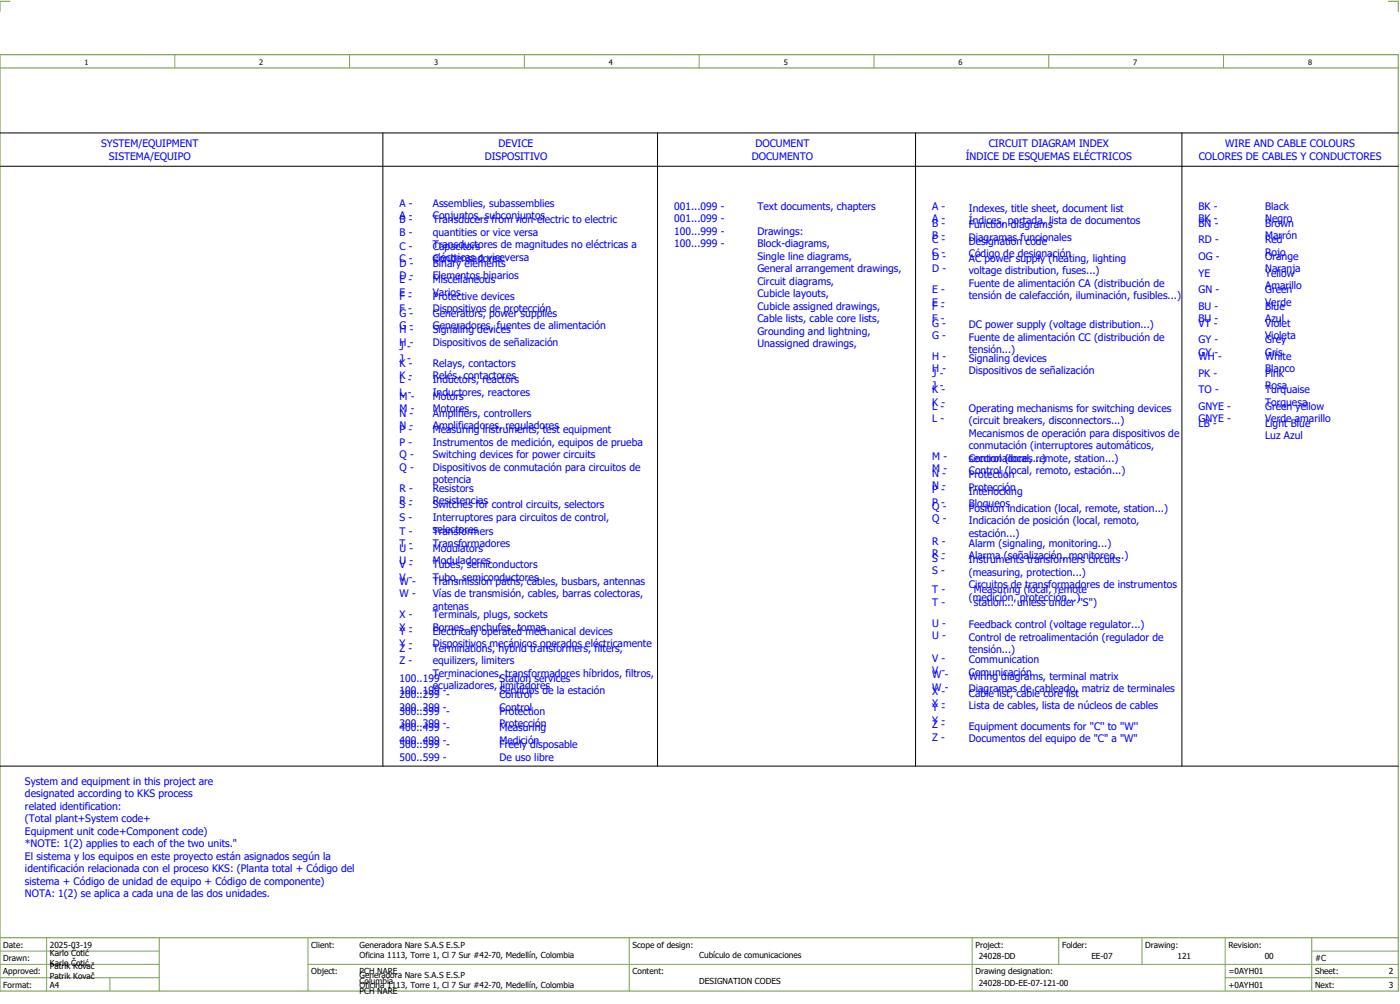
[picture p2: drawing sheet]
<svg xmlns="http://www.w3.org/2000/svg" width="421mm" height="301mm" viewBox="0 0 421 301" stroke-linecap="round" stroke-linejoin="round" font-family="sans-serif">
<defs><g id="words">
<g font-size="3.1" fill="#00f">
<text x="30.4" y="44.3">SYSTEM/EQUIPMENT</text>
<text x="149.8" y="44.3">DEVICE</text>
<text x="226.9" y="44.3">DOCUMENT</text>
<text x="297" y="44.3">CIRCUIT DIAGRAM INDEX</text>
<text x="368" y="44.3">WIRE AND CABLE COLOURS</text>
<text x="32.7" y="48">SISTEMA/EQUIPO</text>
<text x="145.6" y="48">DISPOSITIVO</text>
<text x="225.8" y="48">DOCUMENTO</text>
<text x="290.1" y="48">ÍNDICE DE ESQUEMAS ELÉCTRICOS</text>
<text x="360.1" y="48">COLORES DE CABLES Y CONDUCTORES</text>
<text x="120" y="62">A -</text>
<text x="120" y="65.8">A -</text>
<text x="130" y="62">Assemblies, subassemblies</text>
<text x="130" y="65.8">Conjuntos, subconjuntos</text>
<text x="202.5" y="63">001...099 -</text>
<text x="227.5" y="63">Text documents, chapters</text>
<text x="280" y="63">A -</text>
<text x="291" y="63.5">Indexes, title sheet, document list</text>
<text x="360" y="63">BK -</text>
<text x="380" y="63">Black</text>
<text x="120" y="67">B -</text>
<text x="120" y="70.8">B -</text>
<text x="130" y="67">Transducers from non-electric to electric</text>
<text x="130" y="70.8">quantities or vice versa</text>
<text x="202.5" y="66.8">001...099 -</text>
<text x="202.5" y="70.5">100...999 -</text>
<text x="227.5" y="70.5">Drawings:</text>
<text x="280" y="66.8">A -</text>
<text x="280" y="68">B -</text>
<text x="280" y="71.8">B -</text>
<text x="291" y="67.3">Índices, portada, lista de documentos</text>
<text x="291" y="68.5">Function diagrams</text>
<text x="360" y="66.8">BK -</text>
<text x="360" y="68">BN -</text>
<text x="380" y="66.8">Negro</text>
<text x="380" y="68">Brown</text>
<text x="380" y="71.8">Marrón</text>
<text x="120" y="75">C -</text>
<text x="130" y="74.5">Transductores de magnitudes no eléctricas a</text>
<text x="130" y="75">Capacitors</text>
<text x="202.5" y="74.3">100...999 -</text>
<text x="227.5" y="74.3">Block-diagrams,</text>
<text x="280" y="73">C -</text>
<text x="280" y="76.8">C -</text>
<text x="291" y="72.3">Diagramas funcionales</text>
<text x="291" y="73.5">Designation code</text>
<text x="291" y="77.3">Código de designación</text>
<text x="360" y="73">RD -</text>
<text x="380" y="73">Red</text>
<text x="380" y="76.8">Rojo</text>
<text x="120" y="78.8">C -</text>
<text x="120" y="80">D -</text>
<text x="120" y="83.8">D -</text>
<text x="130" y="78.3">eléctricas o viceversa</text>
<text x="130" y="78.8">Condensadores</text>
<text x="130" y="80">Binary elements</text>
<text x="130" y="83.8">Elementos binarios</text>
<text x="227.5" y="78">Single line diagrams,</text>
<text x="227.5" y="81.8">General arrangement drawings,</text>
<text x="280" y="78">D -</text>
<text x="280" y="81.8">D -</text>
<text x="291" y="78.5">AC power supply (heating, lighting</text>
<text x="291" y="82.3">voltage distribution, fuses...)</text>
<text x="360" y="78">OG -</text>
<text x="360" y="83">YE</text>
<text x="380" y="78">Orange</text>
<text x="380" y="81.8">Naranja</text>
<text x="380" y="83">Yellow</text>
<text x="120" y="85">E -</text>
<text x="120" y="88.8">E -</text>
<text x="130" y="85">Miscellaneous</text>
<text x="130" y="88.8">Varios</text>
<text x="227.5" y="85.5">Circuit diagrams,</text>
<text x="227.5" y="89.3">Cubicle layouts,</text>
<text x="280" y="88">E -</text>
<text x="291" y="86">Fuente de alimentación CA (distribución de</text>
<text x="291" y="89.8">tensión de calefacción, iluminación, fusibles...)</text>
<text x="360" y="88">GN -</text>
<text x="380" y="86.8">Amarillo</text>
<text x="380" y="88">Green</text>
<text x="120" y="90">F -</text>
<text x="120" y="93.8">F -</text>
<text x="120" y="95">G -</text>
<text x="130" y="90">Protective devices</text>
<text x="130" y="93.8">Dispositivos de protección</text>
<text x="130" y="95">Generators, power supplies</text>
<text x="227.5" y="93">Cubicle assigned drawings,</text>
<text x="280" y="91.8">E -</text>
<text x="280" y="93">F -</text>
<text x="360" y="93">BU -</text>
<text x="380" y="91.8">Verde</text>
<text x="380" y="93">Blue</text>
<text x="120" y="98.8">G -</text>
<text x="120" y="100">H -</text>
<text x="130" y="98.8">Generadores, fuentes de alimentación</text>
<text x="130" y="100">Signaling devices</text>
<text x="227.5" y="96.8">Cable lists, cable core lists,</text>
<text x="227.5" y="100.5">Grounding and lightning,</text>
<text x="280" y="96.8">F -</text>
<text x="280" y="98">G -</text>
<text x="280" y="101.8">G -</text>
<text x="291" y="98.5">DC power supply (voltage distribution...)</text>
<text x="360" y="96.8">BU -</text>
<text x="360" y="98">VT -</text>
<text x="380" y="96.8">Azul</text>
<text x="380" y="98">Violet</text>
<text x="380" y="101.8">Violeta</text>
<text x="120" y="103.8">H -</text>
<text x="120" y="105">J -</text>
<text x="130" y="103.8">Dispositivos de señalización</text>
<text x="227.5" y="104.3">Unassigned drawings,</text>
<text x="291" y="102.3">Fuente de alimentación CC (distribución de</text>
<text x="291" y="106">tensión...)</text>
<text x="360" y="103">GY -</text>
<text x="360" y="106.8">GY -</text>
<text x="380" y="103">Grey</text>
<text x="380" y="106.8">Gris</text>
<text x="120" y="108.8">J -</text>
<text x="120" y="110">K -</text>
<text x="120" y="113.8">K -</text>
<text x="130" y="110">Relays, contactors</text>
<text x="130" y="113.8">Relés, contactores</text>
<text x="280" y="108">H -</text>
<text x="280" y="111.8">H -</text>
<text x="280" y="113">J -</text>
<text x="291" y="108.5">Signaling devices</text>
<text x="291" y="112.3">Dispositivos de señalización</text>
<text x="360" y="108">WH -</text>
<text x="360" y="113">PK -</text>
<text x="380" y="108">White</text>
<text x="380" y="111.8">Blanco</text>
<text x="380" y="113">Pink</text>
<text x="120" y="115">L -</text>
<text x="120" y="118.8">L -</text>
<text x="130" y="115">Inductors, reactors</text>
<text x="130" y="118.8">Inductores, reactores</text>
<text x="280" y="116.8">J -</text>
<text x="280" y="118">K -</text>
<text x="360" y="118">TO -</text>
<text x="380" y="116.8">Rosa</text>
<text x="380" y="118">Turquaise</text>
<text x="120" y="120">M -</text>
<text x="120" y="123.8">M -</text>
<text x="120" y="125">N -</text>
<text x="130" y="120">Motors</text>
<text x="130" y="123.8">Motores</text>
<text x="130" y="125">Amplifiers, controllers</text>
<text x="280" y="121.8">K -</text>
<text x="280" y="123">L -</text>
<text x="291" y="123.5">Operating mechanisms for switching devices</text>
<text x="360" y="123">GNYE -</text>
<text x="380" y="121.8">Torquesa</text>
<text x="380" y="123">Green yellow</text>
<text x="120" y="128.8">N -</text>
<text x="120" y="130">P -</text>
<text x="130" y="128.8">Amplificadores, reguladores</text>
<text x="130" y="130">Measuring instruments, test equipment</text>
<text x="280" y="126.8">L -</text>
<text x="291" y="127.3">(circuit breakers, disconnectors...)</text>
<text x="291" y="131">Mecanismos de operación para dispositivos de</text>
<text x="360" y="126.8">GNYE -</text>
<text x="360" y="128">LB -</text>
<text x="380" y="126.8">Verde amarillo</text>
<text x="380" y="128">Light Blue</text>
<text x="380" y="131.8">Luz Azul</text>
<text x="120" y="137.5">Q -</text>
<text x="120" y="133.8">P -</text>
<text x="130" y="137.5">Switching devices for power circuits</text>
<text x="130" y="133.8">Instrumentos de medición, equipos de prueba</text>
<text x="291" y="134.8">conmutación (interruptores automáticos,</text>
<text x="120" y="141.3">Q -</text>
<text x="130" y="141.3">Dispositivos de conmutación para circuitos de</text>
<text x="280" y="138">M -</text>
<text x="280" y="141.8">M -</text>
<text x="280" y="143">N -</text>
<text x="291" y="138.5">seccionadores...)</text>
<text x="291" y="138.5">Control (local, remote, station...)</text>
<text x="291" y="142.3">Control (local, remoto, estación...)</text>
<text x="291" y="143.5">Protection</text>
<text x="120" y="147.5">R -</text>
<text x="130" y="145">potencia</text>
<text x="130" y="147.5">Resistors</text>
<text x="280" y="146.8">N -</text>
<text x="280" y="148">P -</text>
<text x="291" y="147.3">Protección</text>
<text x="291" y="148.5">Interlocking</text>
<text x="120" y="151.3">R -</text>
<text x="120" y="152.5">S -</text>
<text x="130" y="151.3">Resistencias</text>
<text x="130" y="152.5">Switches for control circuits, selectors</text>
<text x="280" y="153">Q -</text>
<text x="280" y="151.8">P -</text>
<text x="291" y="153.5">Position indication (local, remote, station...)</text>
<text x="291" y="152.3">Bloqueos</text>
<text x="120" y="156.3">S -</text>
<text x="120" y="160.5">T -</text>
<text x="130" y="156.3">Interruptores para circuitos de control,</text>
<text x="130" y="160">selectores</text>
<text x="130" y="160.5">Transformers</text>
<text x="280" y="156.8">Q -</text>
<text x="291" y="157.3">Indicación de posición (local, remoto,</text>
<text x="291" y="161">estación...)</text>
<text x="120" y="164.3">T -</text>
<text x="120" y="165.5">U -</text>
<text x="130" y="164.3">Transformadores</text>
<text x="130" y="165.5">Modulators</text>
<text x="280" y="163.5">R -</text>
<text x="280" y="167.3">R -</text>
<text x="291" y="164">Alarm (signaling, monitoring...)</text>
<text x="291" y="167.8">Alarma (señalización, monitoreo...)</text>
<text x="120" y="169.3">U -</text>
<text x="120" y="170.5">V -</text>
<text x="130" y="169.3">Moduladores</text>
<text x="130" y="170.5">Tubes, semiconductors</text>
<text x="280" y="168.5">S -</text>
<text x="280" y="172.3">S -</text>
<text x="291" y="169">Instruments transformers circuits</text>
<text x="291" y="172.8">(measuring, protection...)</text>
<text x="120" y="174.3">V -</text>
<text x="120" y="175.5">W -</text>
<text x="120" y="179.3">W -</text>
<text x="130" y="174.3">Tubo, semiconductores</text>
<text x="130" y="175.5">Transmission paths, cables, busbars, antennas</text>
<text x="130" y="179.3">Vías de transmisión, cables, barras colectoras,</text>
<text x="280" y="178">T -</text>
<text x="291" y="176.5">Circuitos de transformadores de instrumentos</text>
<text x="292.5" y="178">Measuring (local, remote</text>
<text x="120" y="185.5">X -</text>
<text x="130" y="183">antenas</text>
<text x="130" y="185.5">Terminals, plugs, sockets</text>
<text x="280" y="181.8">T -</text>
<text x="291" y="180.3">(medición, protección...)</text>
<text x="292.5" y="181.8">station... unless under ''S'')</text>
<text x="120" y="189.3">X -</text>
<text x="120" y="190.5">Y -</text>
<text x="130" y="189.3">Bornes, enchufes, tomas</text>
<text x="130" y="190.5">Electricaly operated mechanical devices</text>
<text x="280" y="188">U -</text>
<text x="280" y="191.8">U -</text>
<text x="291" y="188.5">Feedback control (voltage regulator...)</text>
<text x="120" y="194.3">Y -</text>
<text x="120" y="195.5">Z -</text>
<text x="130" y="194.3">Dispositivos mecánicos operados eléctricamente</text>
<text x="130" y="195.5">Terminations, hybrid transformers, filters,</text>
<text x="291" y="192.3">Control de retroalimentación (regulador de</text>
<text x="291" y="196">tensión...)</text>
<text x="120" y="199.3">Z -</text>
<text x="130" y="199.3">equilizers, limiters</text>
<text x="130" y="203">Terminaciones, transformadores híbridos, filtros,</text>
<text x="280" y="198.5">V -</text>
<text x="280" y="202.3">V -</text>
<text x="280" y="203.5">W -</text>
<text x="291" y="199">Communication</text>
<text x="291" y="202.8">Comunicación</text>
<text x="120" y="204.5">100..199 -</text>
<text x="120" y="208.3">100..199 -</text>
<text x="120" y="209.5">200..299 -</text>
<text x="130" y="206.8">ecualizadores, limitadores</text>
<text x="150" y="204.5">Station services</text>
<text x="150" y="208.3">Servicios de la estación</text>
<text x="150" y="209.5">Control</text>
<text x="280" y="207.3">W -</text>
<text x="280" y="208.5">X -</text>
<text x="291" y="204">Wiring diagrams, terminal matrix</text>
<text x="291" y="207.8">Diagramas de cableado, matriz de terminales</text>
<text x="291" y="209">Cable list, cable core list</text>
<text x="120" y="213.3">200..299 -</text>
<text x="120" y="214.5">300..399 -</text>
<text x="150" y="213.3">Control</text>
<text x="150" y="214.5">Protection</text>
<text x="280" y="212.3">X -</text>
<text x="280" y="213.5">Y -</text>
<text x="291" y="212.8">Lista de cables, lista de núcleos de cables</text>
<text x="120" y="218.3">300..399 -</text>
<text x="120" y="219.5">400..499 -</text>
<text x="150" y="218.3">Protección</text>
<text x="150" y="219.5">Measuring</text>
<text x="280" y="217.3">Y -</text>
<text x="280" y="218.5">Z -</text>
<text x="291" y="219">Equipment documents for ''C'' to ''W''</text>
<text x="120" y="223.3">400..499 -</text>
<text x="120" y="224.5">500..599 -</text>
<text x="150" y="223.3">Medición</text>
<text x="150" y="224.5">Freely disposable</text>
<text x="280" y="222.3">Z -</text>
<text x="291" y="222.8">Documentos del equipo de &quot;C&quot; a &quot;W&quot;</text>
<text x="120" y="228.3">500..599 -</text>
<text x="150" y="228.3">De uso libre</text>
<text x="7.5" y="235.5">System and equipment in this project are</text>
<text x="7.5" y="239.3">designated according to KKS process</text>
<text x="7.5" y="243">related identification:</text>
<text x="7.5" y="246.8">(Total plant+System code+</text>
<text x="7.5" y="250.5">Equipment unit code+Component code)</text>
<text x="7.5" y="254.3">*NOTE: 1(2) applies to each of the two units.&quot;</text>
<text x="7.5" y="258">El sistema y los equipos en este proyecto están asignados según la</text>
<text x="7.5" y="261.8">identificación relacionada con el proceso KKS: (Planta total + Código del</text>
<text x="7.5" y="265.5">sistema + Código de unidad de equipo + Código de componente)</text>
<text x="7.5" y="269.3">NOTA: 1(2) se aplica a cada una de las dos unidades.</text>
</g>
<g font-size="2.5">
<text x="1" y="284.4">Date:</text>
<text x="15" y="286.9">Karlo Čotić</text>
<text x="15" y="284.4">2025-03-19</text>
<text x="93.5" y="284.4">Client:</text>
<text x="108" y="284.4">Generadora Nare S.A.S E.S.P</text>
<text x="108" y="287.4">Oficina 1113, Torre 1, Cl 7 Sur #42-70, Medellín, Colombia</text>
<text x="190" y="284.4">Scope of design:</text>
<text x="210" y="287.4">Cubículo de comunicaciones</text>
<text x="293" y="284.4">Project:</text>
<text x="294" y="287.9">24028-DD</text>
<text x="319" y="284.4">Folder:</text>
<text x="327.8" y="287.9">EE-07</text>
<text x="344" y="284.4">Drawing:</text>
<text x="353.7" y="287.9">121</text>
<text x="369" y="284.4">Revision:</text>
<text x="379.9" y="287.9">00</text>
<text x="1" y="288.4">Drawn:</text>
<text x="1" y="292.4">Approved:</text>
<text x="15" y="289.9">Karlo Čotić</text>
<text x="15" y="290.9">Patrik Kovač</text>
<text x="15" y="293.9">Patrik Kovač</text>
<text x="93.5" y="292.4">Object:</text>
<text x="108" y="293.4">Generadora Nare S.A.S E.S.P</text>
<text x="108" y="292.4">PCH NARE</text>
<text x="190" y="292.4">Content:</text>
<text x="293" y="292.4">Drawing designation:</text>
<text x="369" y="292.4">=0AYH01</text>
<text x="395" y="292.4">Sheet:</text>
<text x="395" y="288.4">#C</text>
<text x="417.1" y="292.4">2</text>
<text x="1" y="296.4">Format:</text>
<text x="15" y="296.4">A4</text>
<text x="108" y="296.4">Oficina 1113, Torre 1, Cl 7 Sur #42-70, Medellín, Colombia</text>
<text x="108" y="295.4">Columbia</text>
<text x="108" y="298.4">PCH NARE</text>
<text x="210" y="295.4">DESIGNATION CODES</text>
<text x="294" y="295.9">24028-DD-EE-07-121-00</text>
<text x="369" y="296.4">+0AYH01</text>
<text x="395" y="296.4">Next:</text>
<text x="417.1" y="296.4">3</text>
</g>
<g font-size="2.2">
<text x="25.4" y="19.4">1</text>
<text x="77.9" y="19.4">2</text>
<text x="130.4" y="19.4">3</text>
<text x="182.9" y="19.4">4</text>
<text x="235.4" y="19.4">5</text>
<text x="287.9" y="19.4">6</text>
<text x="340.4" y="19.4">7</text>
<text x="392.9" y="19.4">8</text>
</g>
</g></defs>
<path d="M0 16.4h420v281h-420zM3 .4h-3v3M417 .4h3v3M0 20.4h420M0 281.4h420" fill="none" stroke="#7ca552" stroke-width=".35"/>
<g fill="none" stroke="#7ca552" stroke-width=".3">
<path d="M52.5 16.4v4M105 16.4v4M157.5 16.4v4M210 16.4v4M262.5 16.4v4M315 16.4v4M367.5 16.4v4M0 285.4h47.8M0 293.4h47.8M14 281.4v16M33 293.4v4M47.8 281.4v16"/>
<path d="M47.8 289.4h-47.8M92.5 281.4v16M92.5 289.4h327.5M189 281.4v16M292 281.4v15.8M318 281.4v8M343 281.4v8M368 281.4v15.8M368 293.4h52M394 285.4h26M394 281.4v15.8"/>
</g>
<path d="M0 39.9h420M115 39.9v190M197.5 39.9v190M275 39.9v190M355 39.9v190M0 49.9h420M0 229.9h420" fill="none" stroke="#000" stroke-width=".3"/>
<use href="#words"/>
</svg>
